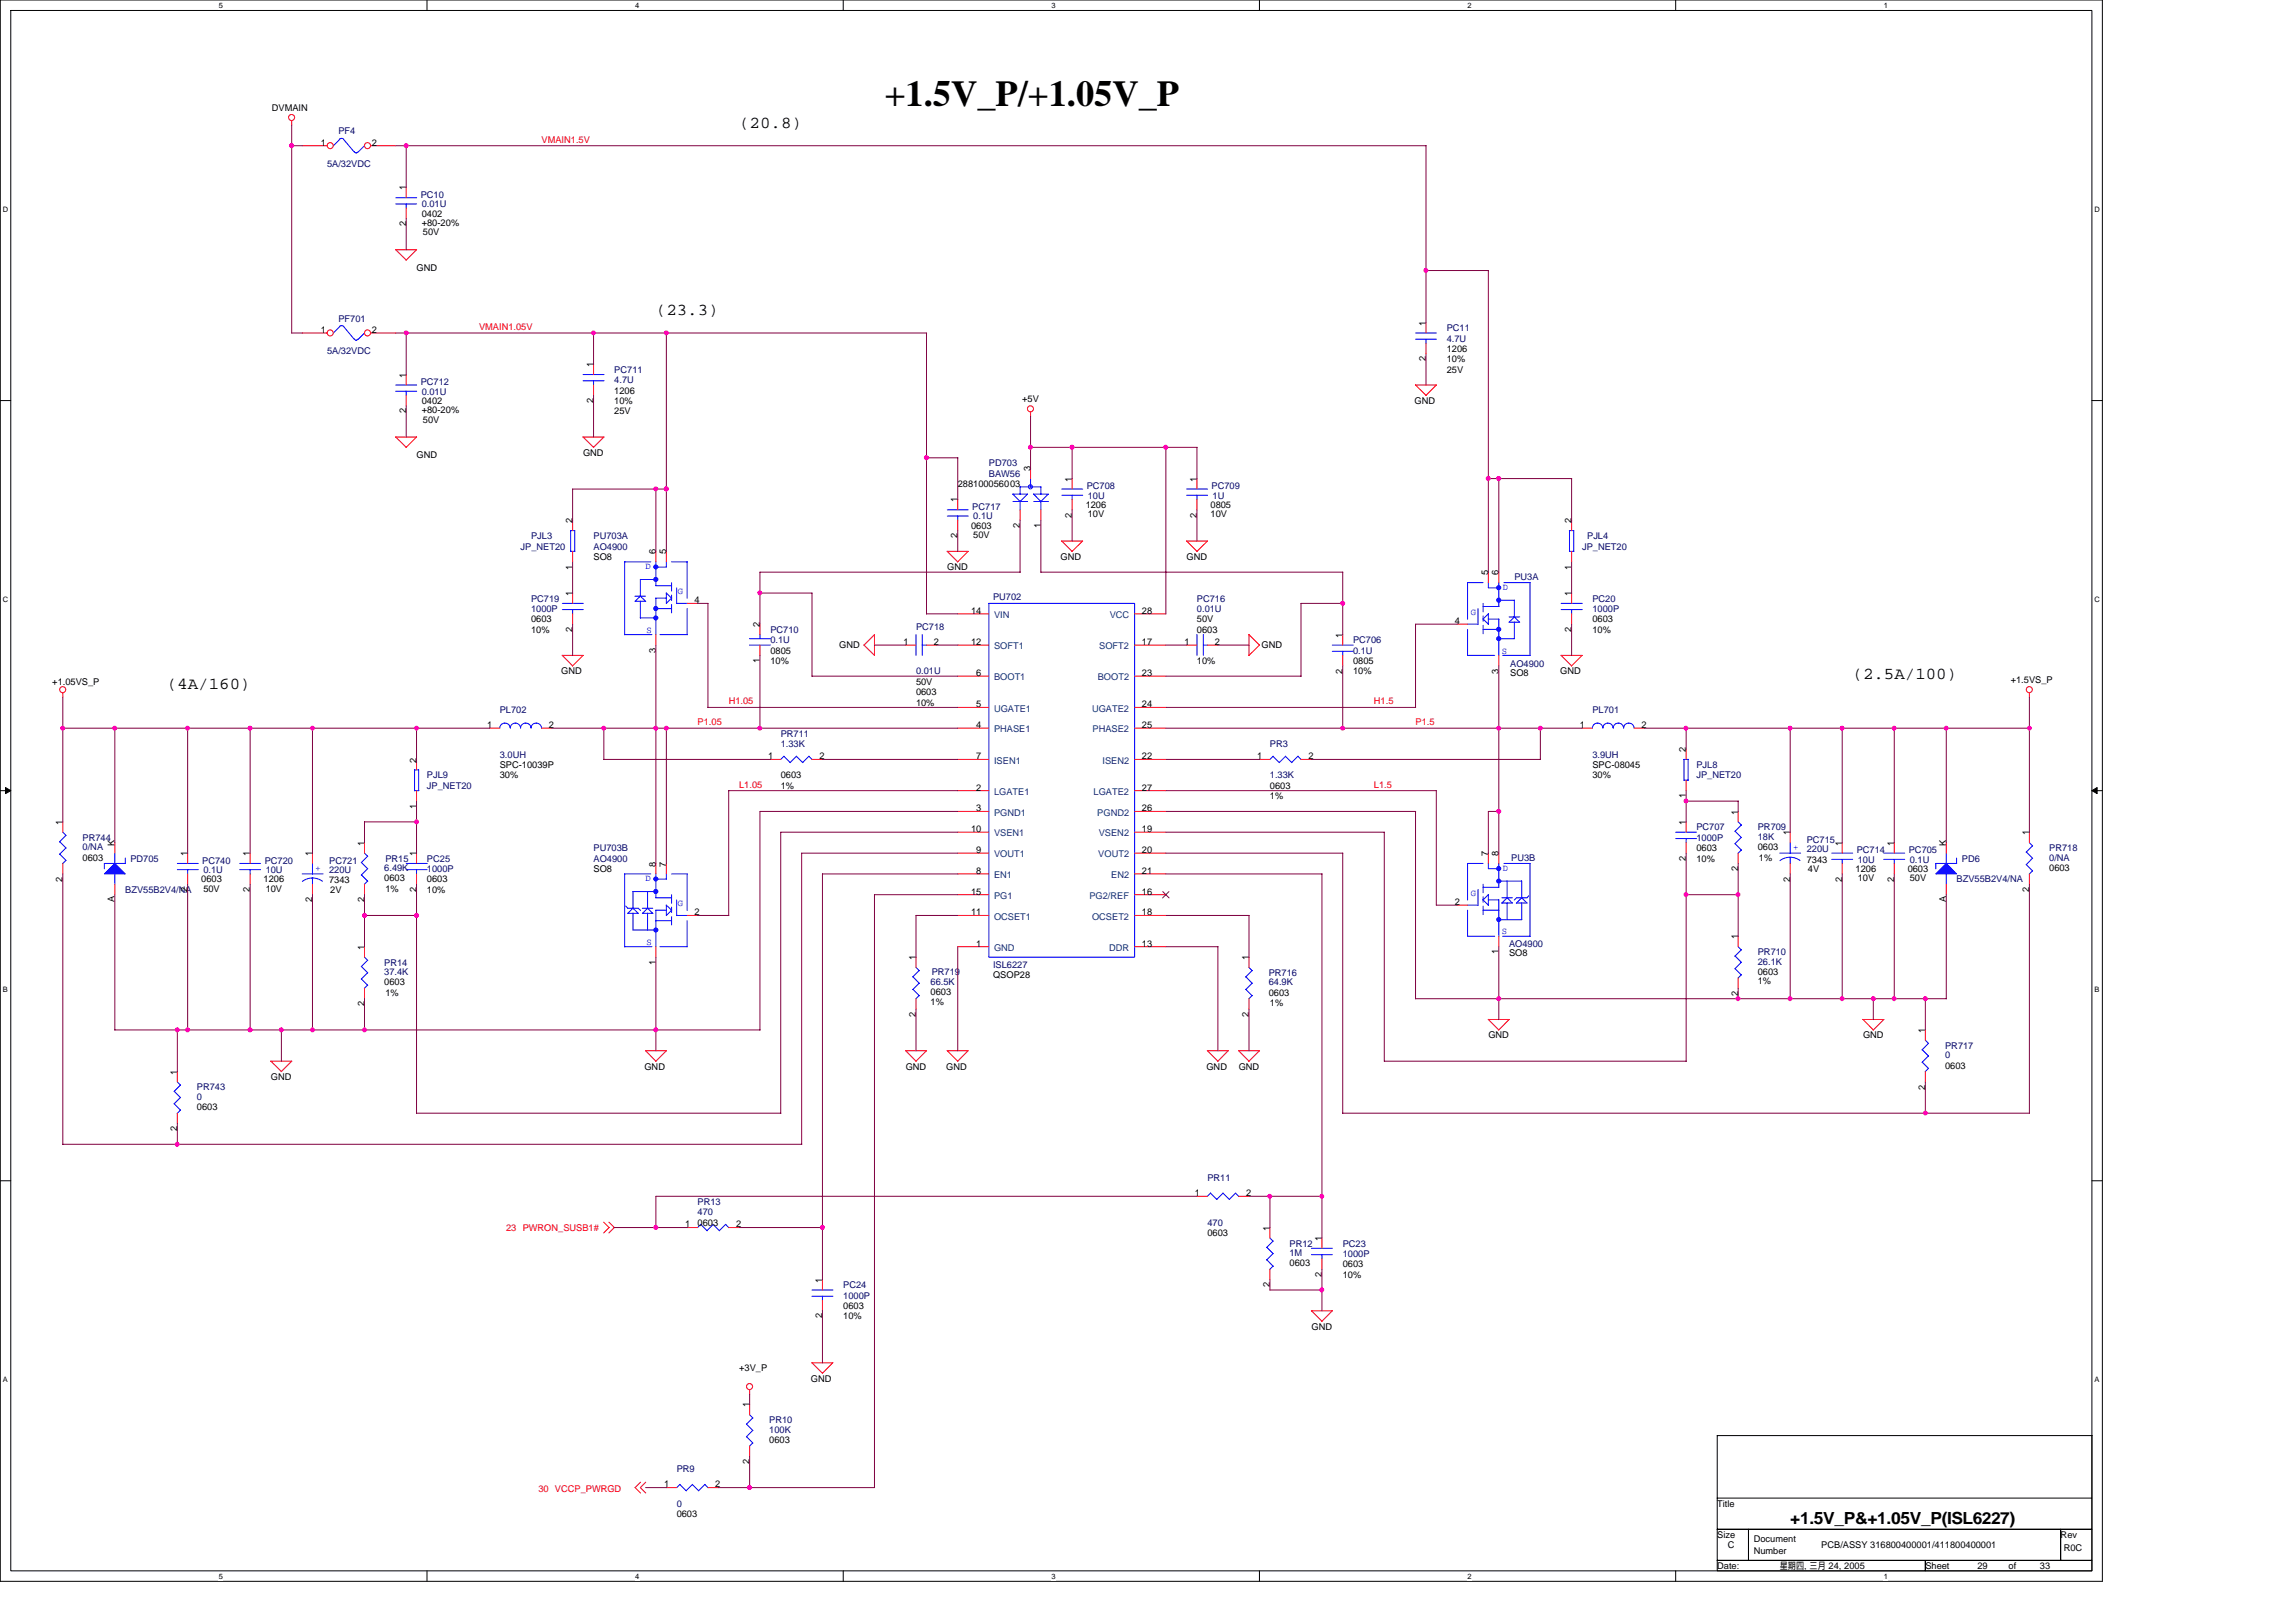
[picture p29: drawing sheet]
<svg xmlns="http://www.w3.org/2000/svg" width="297mm" height="210mm" viewBox="0 0 297 210" stroke-linecap="round" stroke-linejoin="round" font-family="sans-serif">
<defs><g id="words">
<text font-size="4.7" x="114.5" y="13.7">+1.5V_P/+1.05V_P</text>
<g font-size="2.2">
<text x="95.6" y="16.5">(20.8)</text>
<text x="84.9" y="40.8">(23.3)</text>
<text x="21.6" y="89.2">(4A/160)</text>
<text x="239.7" y="87.9">(2.5A/100)</text>
<text x="231.6" y="197.2">+1.5V_P&amp;+1.05V_P(ISL6227)</text>
</g>
<g font-size="1.2">
<text x="35.2" y="14.3">DVMAIN</text>
<text x="41.5" y="18.8">1</text>
<text x="48.1" y="18.8">2</text>
<text x="52.5" y="29.3" transform="rotate(-90 52.5 29.3)">2</text>
<text x="52.5" y="24.6" transform="rotate(-90 52.5 24.6)">1</text>
<text x="54.6" y="28">0402</text>
<text x="54.6" y="29.3">+80-20%</text>
<text x="53.9" y="35">GND</text>
<text x="54.7" y="30.5">50V</text>
<text x="41.5" y="43.1">1</text>
<text x="48.1" y="43.1">2</text>
<text x="76.8" y="47.5" transform="rotate(-90 76.8 47.5)">1</text>
<text x="184.5" y="46.8" transform="rotate(-90 184.5 46.8)">2</text>
<text x="184.5" y="42.1" transform="rotate(-90 184.5 42.1)">1</text>
<text x="187.2" y="45.5">1206</text>
<text x="187.2" y="46.9">10%</text>
<text x="52.5" y="53.5" transform="rotate(-90 52.5 53.5)">2</text>
<text x="52.5" y="48.9" transform="rotate(-90 52.5 48.9)">1</text>
<text x="54.6" y="52.3">0402</text>
<text x="54.6" y="53.5">+80-20%</text>
<text x="76.8" y="52.2" transform="rotate(-90 76.8 52.2)">2</text>
<text x="79.5" y="50.9">1206</text>
<text x="79.5" y="52.3">10%</text>
<text x="79.5" y="53.6">25V</text>
<text x="132.2" y="52">+5V</text>
<text x="183" y="52.3">GND</text>
<text x="187.2" y="48.2">25V</text>
<text x="53.9" y="59.3">GND</text>
<text x="54.7" y="54.7">50V</text>
<text x="75.4" y="59">GND</text>
<text x="123.9" y="65" transform="rotate(-90 123.9 65)">1</text>
<text x="123.9" y="63">288100056003</text>
<text x="133.3" y="61" transform="rotate(-90 133.3 61)">3</text>
<text x="138.7" y="62.3" transform="rotate(-90 138.7 62.3)">1</text>
<text x="140.5" y="65.7">1206</text>
<text x="154.8" y="62.3" transform="rotate(-90 154.8 62.3)">1</text>
<text x="156.6" y="65.7">0805</text>
<text x="74.1" y="67.7" transform="rotate(-90 74.1 67.7)">2</text>
<text x="84.8" y="71.8" transform="rotate(-90 84.8 71.8)">6</text>
<text x="86.2" y="71.8" transform="rotate(-90 86.2 71.8)">5</text>
<text x="123.9" y="69.7" transform="rotate(-90 123.9 69.7)">2</text>
<text x="125.6" y="68.4">0603</text>
<text x="125.9" y="69.6">50V</text>
<text x="131.9" y="68.3" transform="rotate(-90 131.9 68.3)">2</text>
<text x="134.6" y="68.3" transform="rotate(-90 134.6 68.3)">1</text>
<text x="138.7" y="67" transform="rotate(-90 138.7 67)">2</text>
<text x="140.7" y="66.9">10V</text>
<text x="154.8" y="67" transform="rotate(-90 154.8 67)">2</text>
<text x="156.6" y="66.9">10V</text>
<text x="203.3" y="67.7" transform="rotate(-90 203.3 67.7)">2</text>
<text x="74.1" y="77.1" transform="rotate(-90 74.1 77.1)">1</text>
<text x="74.1" y="73.7" transform="rotate(-90 74.1 73.7)">1</text>
<text x="76.8" y="72.5">SO8</text>
<text x="122.6" y="73.8">GND</text>
<text x="137.2" y="72.5">GND</text>
<text x="153.5" y="72.5">GND</text>
<text x="192.5" y="74.4" transform="rotate(-90 192.5 74.4)">5</text>
<text x="193.9" y="74.4" transform="rotate(-90 193.9 74.4)">6</text>
<text x="203.3" y="77.1" transform="rotate(-90 203.3 77.1)">1</text>
<text x="203.3" y="73.7" transform="rotate(-90 203.3 73.7)">1</text>
<text x="68.7" y="80.5">0603</text>
<text x="68.7" y="81.9">10%</text>
<text x="74.1" y="81.8" transform="rotate(-90 74.1 81.8)">2</text>
<text x="89.8" y="78.1">4</text>
<text x="98.3" y="81.2" transform="rotate(-90 98.3 81.2)">2</text>
<text x="108.6" y="83.9">GND</text>
<text x="116.9" y="83.5">1</text>
<text x="120.8" y="83.5">2</text>
<text x="125.6" y="83.5">12</text>
<text x="125.6" y="79.4">14</text>
<text x="147.7" y="83.5">17</text>
<text x="147.7" y="79.4">28</text>
<text x="153.2" y="83.5">1</text>
<text x="154.9" y="80.5">50V</text>
<text x="154.9" y="81.9">0603</text>
<text x="157.2" y="83.5">2</text>
<text x="163.2" y="83.9">GND</text>
<text x="173.7" y="82.5" transform="rotate(-90 173.7 82.5)">1</text>
<text x="188.2" y="80.8">4</text>
<text x="203.3" y="81.8" transform="rotate(-90 203.3 81.8)">2</text>
<text x="206" y="80.5">0603</text>
<text x="206" y="81.9">10%</text>
<text x="6.8" y="88.6">+1.05VS_P</text>
<text x="72.6" y="87.3">GND</text>
<text x="84.8" y="84.5" transform="rotate(-90 84.8 84.5)">3</text>
<text x="98.3" y="85.8" transform="rotate(-90 98.3 85.8)">1</text>
<text x="99.7" y="84.6">0805</text>
<text x="99.7" y="85.9">10%</text>
<text x="118.5" y="88.6">50V</text>
<text x="118.5" y="90">0603</text>
<text x="126.3" y="87.5">6</text>
<text x="147.7" y="87.5">23</text>
<text x="154.9" y="85.9">10%</text>
<text x="173.7" y="87.2" transform="rotate(-90 173.7 87.2)">2</text>
<text x="175" y="85.9">0805</text>
<text x="175" y="87.3">10%</text>
<text x="193.9" y="87.2" transform="rotate(-90 193.9 87.2)">3</text>
<text x="195.4" y="87.5">SO8</text>
<text x="201.8" y="87.3">GND</text>
<text x="260.1" y="88.3">+1.5VS_P</text>
<text x="63" y="94.2">1</text>
<text x="71" y="94.2">2</text>
<text x="118.5" y="91.3">10%</text>
<text x="126.3" y="94.2">4</text>
<text x="126.3" y="91.5">5</text>
<text x="147.7" y="91.5">24</text>
<text x="147.7" y="94.2">25</text>
<text x="204.4" y="94.2">1</text>
<text x="212.4" y="94.2">2</text>
<text x="53.9" y="98.7" transform="rotate(-90 53.9 98.7)">2</text>
<text x="64.7" y="99.4">SPC-10039P</text>
<text x="64.7" y="100.7">30%</text>
<text x="99.4" y="98.3">1</text>
<text x="101" y="100.7">0603</text>
<text x="106" y="98.3">2</text>
<text x="126.3" y="98.3">7</text>
<text x="147.7" y="98.3">22</text>
<text x="162.7" y="98.3">1</text>
<text x="169.3" y="98.3">2</text>
<text x="206" y="99.4">SPC-08045</text>
<text x="206" y="100.7">30%</text>
<text x="218.1" y="97.3" transform="rotate(-90 218.1 97.3)">2</text>
<text x="8.1" y="106.7" transform="rotate(-90 8.1 106.7)">1</text>
<text x="53.9" y="104.7" transform="rotate(-90 53.9 104.7)">1</text>
<text x="101" y="102.1">1%</text>
<text x="125.6" y="107.7">10</text>
<text x="126.3" y="102.3">2</text>
<text x="126.3" y="105">3</text>
<text x="147.7" y="107.7">19</text>
<text x="147.7" y="105">26</text>
<text x="147.7" y="102.3">27</text>
<text x="164.3" y="102.1">0603</text>
<text x="164.3" y="103.4">1%</text>
<text x="218.1" y="106.7" transform="rotate(-90 218.1 106.7)">1</text>
<text x="218.1" y="103.3" transform="rotate(-90 218.1 103.3)">1</text>
<text x="224.9" y="105.4" transform="rotate(-90 224.9 105.4)">1</text>
<text x="10.7" y="111.4">0603</text>
<text x="14.8" y="109.5" transform="rotate(-90 14.8 109.5)">K</text>
<text x="24.3" y="110.8" transform="rotate(-90 24.3 110.8)">1</text>
<text x="32.3" y="110.8" transform="rotate(-90 32.3 110.8)">1</text>
<text x="40.4" y="110.8" transform="rotate(-90 40.4 110.8)">1</text>
<text x="47.1" y="109.5" transform="rotate(-90 47.1 109.5)">1</text>
<text x="53.9" y="110.8" transform="rotate(-90 53.9 110.8)">1</text>
<text x="76.8" y="112.8">SO8</text>
<text x="84.8" y="112.1" transform="rotate(-90 84.8 112.1)">8</text>
<text x="86.2" y="112.1" transform="rotate(-90 86.2 112.1)">7</text>
<text x="126.3" y="113.1">8</text>
<text x="126.3" y="110.4">9</text>
<text x="147.7" y="110.4">20</text>
<text x="147.7" y="113.1">21</text>
<text x="192.5" y="110.8" transform="rotate(-90 192.5 110.8)">7</text>
<text x="193.9" y="110.8" transform="rotate(-90 193.9 110.8)">8</text>
<text x="218.1" y="111.4" transform="rotate(-90 218.1 111.4)">2</text>
<text x="219.5" y="110.2">0603</text>
<text x="219.5" y="111.5">10%</text>
<text x="224.9" y="112.8" transform="rotate(-90 224.9 112.8)">2</text>
<text x="227.4" y="110">0603</text>
<text x="227.6" y="111.4">1%</text>
<text x="231.6" y="108.1" transform="rotate(-90 231.6 108.1)">1</text>
<text x="233.7" y="111.6">7343</text>
<text x="233.9" y="112.8">4V</text>
<text x="238.3" y="109.5" transform="rotate(-90 238.3 109.5)">1</text>
<text x="240.1" y="112.8">1206</text>
<text x="245" y="109.5" transform="rotate(-90 245 109.5)">1</text>
<text x="246.8" y="112.8">0603</text>
<text x="251.8" y="109.5" transform="rotate(-90 251.8 109.5)">K</text>
<text x="262.5" y="108.1" transform="rotate(-90 262.5 108.1)">1</text>
<text x="265.1" y="112.7">0603</text>
<text x="8.1" y="114.1" transform="rotate(-90 8.1 114.1)">2</text>
<text x="14.8" y="116.8" transform="rotate(-90 14.8 116.8)">A</text>
<text x="24.3" y="115.4" transform="rotate(-90 24.3 115.4)">2</text>
<text x="26" y="114.2">0603</text>
<text x="26.3" y="115.4">50V</text>
<text x="32.3" y="115.4" transform="rotate(-90 32.3 115.4)">2</text>
<text x="34.1" y="114.2">1206</text>
<text x="34.4" y="115.4">10V</text>
<text x="40.4" y="116.8" transform="rotate(-90 40.4 116.8)">2</text>
<text x="42.6" y="114.3">7343</text>
<text x="42.7" y="115.5">2V</text>
<text x="47.1" y="116.8" transform="rotate(-90 47.1 116.8)">2</text>
<text x="49.7" y="114">0603</text>
<text x="49.9" y="115.4">1%</text>
<text x="53.9" y="115.4" transform="rotate(-90 53.9 115.4)">2</text>
<text x="55.2" y="114.2">0603</text>
<text x="55.2" y="115.5">10%</text>
<text x="89.8" y="118.4">2</text>
<text x="125.6" y="118.4">11</text>
<text x="125.6" y="115.8">15</text>
<text x="147.7" y="115.8">16</text>
<text x="147.7" y="118.4">18</text>
<text x="188.2" y="117.1">2</text>
<text x="231.6" y="114.1" transform="rotate(-90 231.6 114.1)">2</text>
<text x="238.3" y="114.1" transform="rotate(-90 238.3 114.1)">2</text>
<text x="240.3" y="114">10V</text>
<text x="245" y="114.1" transform="rotate(-90 245 114.1)">2</text>
<text x="247.1" y="114">50V</text>
<text x="251.8" y="116.8" transform="rotate(-90 251.8 116.8)">A</text>
<text x="262.5" y="115.4" transform="rotate(-90 262.5 115.4)">2</text>
<text x="47.1" y="122.9" transform="rotate(-90 47.1 122.9)">1</text>
<text x="84.8" y="124.9" transform="rotate(-90 84.8 124.9)">1</text>
<text x="118.5" y="124.2" transform="rotate(-90 118.5 124.2)">1</text>
<text x="126.3" y="122.5">1</text>
<text x="147.7" y="122.5">13</text>
<text x="161.6" y="124.2" transform="rotate(-90 161.6 124.2)">1</text>
<text x="193.9" y="123.5" transform="rotate(-90 193.9 123.5)">1</text>
<text x="195.2" y="123.7">SO8</text>
<text x="224.9" y="121.6" transform="rotate(-90 224.9 121.6)">1</text>
<text x="47.1" y="130.2" transform="rotate(-90 47.1 130.2)">2</text>
<text x="49.7" y="127.5">0603</text>
<text x="49.9" y="128.9">1%</text>
<text x="118.5" y="131.6" transform="rotate(-90 118.5 131.6)">2</text>
<text x="120.4" y="128.7">0603</text>
<text x="120.4" y="130.1">1%</text>
<text x="128.5" y="126.6">QSOP28</text>
<text x="161.6" y="131.6" transform="rotate(-90 161.6 131.6)">2</text>
<text x="164.1" y="128.9">0603</text>
<text x="164.3" y="130.2">1%</text>
<text x="224.9" y="128.9" transform="rotate(-90 224.9 128.9)">2</text>
<text x="227.4" y="126.2">0603</text>
<text x="227.4" y="127.4">1%</text>
<text x="192.5" y="134.4">GND</text>
<text x="241" y="134.4">GND</text>
<text x="249.1" y="133.7" transform="rotate(-90 249.1 133.7)">1</text>
<text x="22.9" y="139.1" transform="rotate(-90 22.9 139.1)">1</text>
<text x="25.5" y="143.7">0603</text>
<text x="35" y="139.8">GND</text>
<text x="83.4" y="138.4">GND</text>
<text x="117.2" y="138.4">GND</text>
<text x="122.4" y="138.4">GND</text>
<text x="156.1" y="138.4">GND</text>
<text x="160.2" y="138.4">GND</text>
<text x="249.1" y="141" transform="rotate(-90 249.1 141)">2</text>
<text x="251.6" y="138.3">0603</text>
<text x="22.9" y="146.4" transform="rotate(-90 22.9 146.4)">2</text>
<text x="154.6" y="154.8">1</text>
<text x="161.2" y="154.8">2</text>
<text x="88.6" y="158.8">1</text>
<text x="90.3" y="158.6">0603</text>
<text x="95.2" y="158.8">2</text>
<text x="156.2" y="160">0603</text>
<text x="164.3" y="159.3" transform="rotate(-90 164.3 159.3)">1</text>
<text x="171" y="160.6" transform="rotate(-90 171 160.6)">1</text>
<text x="106.4" y="166" transform="rotate(-90 106.4 166)">1</text>
<text x="164.3" y="166.6" transform="rotate(-90 164.3 166.6)">2</text>
<text x="166.8" y="163.9">0603</text>
<text x="171" y="165.2" transform="rotate(-90 171 165.2)">2</text>
<text x="173.7" y="164">0603</text>
<text x="173.7" y="165.4">10%</text>
<text x="106.4" y="170.6" transform="rotate(-90 106.4 170.6)">2</text>
<text x="109.1" y="169.4">0603</text>
<text x="109.1" y="170.7">10%</text>
<text x="169.7" y="172.1">GND</text>
<text x="95.6" y="177.5">+3V_P</text>
<text x="104.9" y="178.8">GND</text>
<text x="97" y="182.1" transform="rotate(-90 97 182.1)">1</text>
<text x="97" y="189.5" transform="rotate(-90 97 189.5)">2</text>
<text x="99.5" y="186.8">0603</text>
<text x="85.9" y="192.5">1</text>
<text x="87.5" y="196.3">0603</text>
<text x="92.5" y="192.5">2</text>
<text x="222.2" y="195">Title</text>
<text x="222.2" y="199">Size</text>
<text x="222.2" y="203">Date:</text>
<text x="223.5" y="200.3">C</text>
<text x="226.9" y="199.5">Document</text>
<text x="226.9" y="201.1">Number</text>
<text x="230.2" y="203">星期四, 三月 24, 2005</text>
<text x="235.6" y="200.3">PCB/ASSY 316800400001/411800400001</text>
<text x="249.1" y="203">Sheet</text>
<text x="255.8" y="203">29</text>
<text x="259.9" y="203">of</text>
<text x="263.9" y="203">33</text>
<text x="266.6" y="199">Rev</text>
<text x="267" y="200.7">R0C</text>
</g>
<g font-size="1.2" fill="#000080">
<text x="43.8" y="17.4">PF4</text>
<text x="42.3" y="21.6">5A/32VDC</text>
<text x="54.4" y="25.6">PC10</text>
<text x="54.6" y="26.8">0.01U</text>
<text x="43.8" y="41.6">PF701</text>
<text x="42.3" y="45.8">5A/32VDC</text>
<text x="187.2" y="42.8">PC11</text>
<text x="187.2" y="44.2">4.7U</text>
<text x="54.4" y="49.8">PC712</text>
<text x="54.6" y="51.1">0.01U</text>
<text x="79.5" y="48.2">PC711</text>
<text x="79.5" y="49.6">4.7U</text>
<text x="125.8" y="66">PC717</text>
<text x="127.9" y="60.3">PD703</text>
<text x="127.9" y="61.7">BAW56</text>
<text x="140.6" y="63.3">PC708</text>
<text x="140.7" y="64.5">10U</text>
<text x="156.7" y="63.3">PC709</text>
<text x="156.9" y="64.5">1U</text>
<text x="67.3" y="71.1">JP_NET20</text>
<text x="68.7" y="69.8">PJL3</text>
<text x="76.8" y="69.8">PU703A</text>
<text x="76.8" y="71.1">AO4900</text>
<text x="125.9" y="67.2">0.1U</text>
<text x="204.7" y="71.1">JP_NET20</text>
<text x="205.3" y="69.8">PJL4</text>
<text x="68.7" y="77.9">PC719</text>
<text x="128.5" y="77.7">PU702</text>
<text x="154.9" y="77.9">PC716</text>
<text x="195.9" y="75">PU3A</text>
<text x="206" y="77.9">PC20</text>
<text x="68.7" y="79.2">1000P</text>
<text x="99.7" y="81.9">PC710</text>
<text x="99.7" y="83.2">0.1U</text>
<text x="118.5" y="81.5">PC718</text>
<text x="154.9" y="79.2">0.01U</text>
<text x="175" y="83.2">PC706</text>
<text x="206" y="79.2">1000P</text>
<text x="118.5" y="87.3">0.01U</text>
<text x="175" y="84.6">0.1U</text>
<text x="195.4" y="86.3">AO4900</text>
<text x="64.7" y="92.2">PL702</text>
<text x="101" y="95.3">PR711</text>
<text x="206" y="92.2">PL701</text>
<text x="55.2" y="100.7">PJL9</text>
<text x="64.7" y="98">3.0UH</text>
<text x="101" y="96.7">1.33K</text>
<text x="164.3" y="96.7">PR3</text>
<text x="164.3" y="100.7">1.33K</text>
<text x="206" y="98">3.9UH</text>
<text x="219.5" y="99.4">PJL8</text>
<text x="219.5" y="100.7">JP_NET20</text>
<text x="55.2" y="102.1">JP_NET20</text>
<text x="219.5" y="107.5">PC707</text>
<text x="227.4" y="107.5">PR709</text>
<text x="10.7" y="108.8">PR744</text>
<text x="10.7" y="110">0/NA</text>
<text x="16.9" y="111.5">PD705</text>
<text x="26.2" y="111.8">PC740</text>
<text x="26.3" y="113">0.1U</text>
<text x="34.2" y="111.8">PC720</text>
<text x="34.4" y="113">10U</text>
<text x="42.6" y="111.8">PC721</text>
<text x="42.6" y="113">220U</text>
<text x="49.7" y="112.7">6.49K</text>
<text x="49.9" y="111.5">PR15</text>
<text x="55.2" y="111.5">PC25</text>
<text x="55.2" y="112.8">1000P</text>
<text x="76.8" y="110.2">PU703B</text>
<text x="76.8" y="111.5">AO4900</text>
<text x="195.5" y="111.4">PU3B</text>
<text x="219.5" y="108.8">1000P</text>
<text x="227.4" y="108.7">18K</text>
<text x="233.7" y="109.1">PC715</text>
<text x="233.7" y="110.3">220U</text>
<text x="240.2" y="110.4">PC714</text>
<text x="240.3" y="111.6">10U</text>
<text x="246.9" y="110.4">PC705</text>
<text x="247.1" y="111.6">0.1U</text>
<text x="253.8" y="111.5">PD6</text>
<text x="265.1" y="110.2">PR718</text>
<text x="265.1" y="111.4">0/NA</text>
<text x="16.2" y="115.5">BZV55B2V4/NA</text>
<text x="253.1" y="114.2">BZV55B2V4/NA</text>
<text x="49.7" y="125">PR14</text>
<text x="128.5" y="125.2">ISL6227</text>
<text x="195.2" y="122.5">AO4900</text>
<text x="227.4" y="123.6">PR710</text>
<text x="227.4" y="124.8">26.1K</text>
<text x="49.7" y="126.2">37.4K</text>
<text x="120.4" y="127.5">66.5K</text>
<text x="120.5" y="126.2">PR719</text>
<text x="164.1" y="126.3">PR716</text>
<text x="164.1" y="127.5">64.9K</text>
<text x="251.6" y="135.7">PR717</text>
<text x="251.6" y="136.9">0</text>
<text x="25.5" y="141.1">PR743</text>
<text x="25.5" y="142.3">0</text>
<text x="90.3" y="155.9">PR13</text>
<text x="156.2" y="152.8">PR11</text>
<text x="90.3" y="157.3">470</text>
<text x="156.2" y="158.6">470</text>
<text x="166.8" y="161.3">PR12</text>
<text x="173.7" y="161.3">PC23</text>
<text x="109.1" y="166.7">PC24</text>
<text x="166.8" y="162.5">1M</text>
<text x="173.7" y="162.6">1000P</text>
<text x="109.1" y="168">1000P</text>
<text x="99.5" y="184.2">PR10</text>
<text x="99.5" y="185.4">100K</text>
<text x="87.5" y="190.5">PR9</text>
<text x="87.5" y="195">0</text>
</g>
<g font-size="1.2" fill="#f00">
<text x="70.1" y="18.5">VMAIN1.5V</text>
<text x="62" y="42.7">VMAIN1.05V</text>
<text x="90.3" y="93.9">P1.05</text>
<text x="94.3" y="91.2">H1.05</text>
<text x="177.8" y="91.2">H1.5</text>
<text x="183.1" y="93.9">P1.5</text>
<text x="95.6" y="101.9">L1.05</text>
<text x="177.8" y="101.9">L1.5</text>
<text x="65.5" y="159.3">23 PWRON_SUSB1#</text>
<text x="69.7" y="193.1">30 VCCP_PWRGD</text>
</g>
<g font-size="1.2" fill="#00f">
<text x="83.5" y="73.7">D</text>
<text x="87.7" y="76.9">G</text>
<text x="194.4" y="76.4">D</text>
<text x="83.6" y="81.9">S</text>
<text x="190.3" y="79.6">G</text>
<text x="194.3" y="84.6">S</text>
<text x="40.8" y="112.7">+</text>
<text x="194.4" y="112.7">D</text>
<text x="232" y="110">+</text>
<text x="83.5" y="114.1">D</text>
<text x="87.7" y="117.3">G</text>
<text x="190.3" y="116">G</text>
<text x="83.6" y="122.3">S</text>
<text x="194.3" y="120.9">S</text>
</g>
<g font-size="1.2" fill="#004080">
<text x="128.6" y="80">VIN</text>
<text x="143.6" y="80">VCC</text>
<text x="128.6" y="88.1">BOOT1</text>
<text x="128.6" y="84">SOFT1</text>
<text x="142" y="88.1">BOOT2</text>
<text x="142.2" y="84">SOFT2</text>
<text x="128.6" y="94.8">PHASE1</text>
<text x="128.6" y="92.1">UGATE1</text>
<text x="141.3" y="92.1">UGATE2</text>
<text x="141.3" y="94.8">PHASE2</text>
<text x="128.6" y="98.8">ISEN1</text>
<text x="142.6" y="98.8">ISEN2</text>
<text x="128.6" y="102.9">LGATE1</text>
<text x="128.6" y="105.6">PGND1</text>
<text x="141.5" y="102.9">LGATE2</text>
<text x="142" y="105.6">PGND2</text>
<text x="128.6" y="113.6">EN1</text>
<text x="128.6" y="111">VOUT1</text>
<text x="128.6" y="108.2">VSEN1</text>
<text x="142.1" y="111">VOUT2</text>
<text x="142.2" y="108.2">VSEN2</text>
<text x="143.8" y="113.6">EN2</text>
<text x="128.6" y="119">OCSET1</text>
<text x="128.6" y="116.3">PG1</text>
<text x="140.9" y="116.3">PG2/REF</text>
<text x="141.3" y="119">OCSET2</text>
<text x="128.6" y="123.1">GND</text>
<text x="143.5" y="123.1">DDR</text>
</g>
<g font-size="1">
<text x="28.3" y="1">5</text>
<text x="82.2" y="1">4</text>
<text x="136" y="1">3</text>
<text x="189.9" y="1">2</text>
<text x="243.7" y="1">1</text>
<text x=".4" y="27.4">D</text>
<text x="271" y="27.4">D</text>
<text x=".4" y="77.9">C</text>
<text x="271" y="77.9">C</text>
<text x=".4" y="128.4">B</text>
<text x="271" y="128.4">B</text>
<text x=".4" y="178.9">A</text>
<text x="271" y="178.9">A</text>
<text x="28.3" y="204.3">5</text>
<text x="82.2" y="204.3">4</text>
<text x="136" y="204.3">3</text>
<text x="189.9" y="204.3">2</text>
<text x="243.7" y="204.3">1</text>
</g>
</g></defs>
<path d="M0 0h272v204.6h-272zM1.4 1.4h269.2v201.9h-269.2z" fill="none" stroke="#000" stroke-width=".13"/>
<g fill="#fff">
<path d="M28.3 .1h.5v1.1h-.5z"/>
<path d="M28.3 203.4h.5v1.1h-.5z"/>
</g>
<path d="M55.2 0v1.4M55.2 203.3v1.3" fill="none" stroke="#000" stroke-width=".13"/>
<g fill="#fff">
<path d="M82.2 .1h.5v1.1h-.5z"/>
<path d="M82.2 203.4h.5v1.1h-.5z"/>
</g>
<path d="M109.1 0v1.4M109.1 203.3v1.3" fill="none" stroke="#000" stroke-width=".13"/>
<g fill="#fff">
<path d="M136 .1h.5v1.1h-.5z"/>
<path d="M136 203.4h.5v1.1h-.5z"/>
</g>
<path d="M162.9 0v1.4M162.9 203.3v1.3" fill="none" stroke="#000" stroke-width=".13"/>
<g fill="#fff">
<path d="M189.9 .1h.5v1.1h-.5z"/>
<path d="M189.9 203.4h.5v1.1h-.5z"/>
</g>
<path d="M216.8 0v1.4M216.8 203.3v1.3" fill="none" stroke="#000" stroke-width=".13"/>
<g fill="#fff">
<path d="M243.7 .1h.5v1.1h-.5z"/>
<path d="M243.7 203.4h.5v1.1h-.5z"/>
<path d="M.4 26.6h.7v1h-.7z"/>
<path d="M271 26.6h.6v1h-.6z"/>
<path d="M.4 77.1h.7v1h-.7z"/>
<path d="M271 77.1h.6v1h-.6z"/>
</g>
<path d="M0 51.8h1.4M270.6 51.8h1.4" fill="none" stroke="#000" stroke-width=".13"/>
<g fill="#fff">
<path d="M.4 127.6h.6v1h-.6z"/>
<path d="M271 127.6h.6v1h-.6z"/>
</g>
<path d="M0 102.3h1.4M270.6 102.3h1.4" fill="none" stroke="#000" stroke-width=".13"/>
<path d="M.7 101.9l.7 .4-.7 .4zM270.6 102.3l.7-.4v.8z" fill="#000" stroke="#000" stroke-width=".13"/>
<g fill="#fff">
<path d="M.4 178h.6v1.1h-.6z"/>
<path d="M271 178h.6v1.1h-.6z"/>
</g>
<path d="M0 152.8h1.4M270.6 152.8h1.4M222.2 193.9h48.4v4h-48.4zM222.2 197.9h4v4h-4zM222.2 185.8v8.1M222.2 185.8h48.5M226.2 197.9h40.4v4h-40.4zM266.6 197.9h4v4h-4zM270.6 185.8v8.1M222.2 201.9h26.9v1.4h-26.9zM249.1 201.9h21.5v1.4h-21.5z" fill="none" stroke="#000" stroke-width=".13"/>
<g fill="none" stroke="#f00" stroke-width=".13">
<path d="M37.7 15.6v.6M39.1 18.9h3.2M48 18.9h3.2M51.2 32.3l1.4 1.4M51.2 32.3h2.7M52.6 24.2v1.4M52.6 26.9v1.4M53.9 32.3l-1.4 1.4M39.1 43.1h3.2M48 43.1h3.2M51.2 56.5l1.4 1.4M51.2 56.6h2.7"/>
<path d="M52.6 48.5v1.3M52.6 51.2v1.3M53.9 56.6l-1.4 1.3M75.4 56.5l1.4 1.4M75.4 56.6h2.7M76.8 47.1v1.4M76.8 49.8v1.4M78.1 56.6l-1.3 1.3M133.3 53.3v.6M183.1 49.8l1.4 1.4M183.1 49.8h2.7M184.5 41.7v1.4"/>
<path d="M184.5 44.4v1.4M185.8 49.8l-1.3 1.4M74.1 67.3v1.4M74.1 71.4v1.3M74.1 76.8v1.3M74.1 79.4v1.4M84.9 71.4v1.3M86.2 71.4v1.3M88.9 78.1h1.4M122.5 71.3l1.4 1.4M122.6 71.4h2.7M123.9 64.6v1.4"/>
<path d="M123.9 67.3v1.4M123.9 79.4h4M125.2 71.4l-1.3 1.3M132 66v1.3M133.3 60.6v1.3M134.7 66v1.3M137.3 70l1.4 1.4M137.4 70h2.7M138.7 61.9v1.4M138.7 64.6v1.4M140.1 70l-1.4 1.4M146.8 79.4h4"/>
<path d="M153.5 70l1.4 1.4M153.5 70h2.7l-1.4 1.4M154.9 61.9v1.4M154.9 64.6v1.4M192.5 74v1.4M193.9 74v1.4M203.3 67.3v1.4M203.3 71.4v1.3M203.3 76.8v1.3M203.3 79.4v1.4M8.1 89.7v.5M53.9 98.3v1.3"/>
<path d="M63.3 94.2h1.4M70.1 94.2h1.3M75.4 84.8l-1.3 1.4M75.5 84.8h-2.8l1.4 1.4M84.9 82.1v1.4M98.3 80.8v1.3M98.3 83.5v1.3M99.7 98.3h1.3M105 98.3h1.4M111.8 83.5l1.3 1.3M113.1 82.1v2.7M113.2 82.1l-1.4 1.4"/>
<path d="M117.2 83.5h1.3M119.9 83.5h1.3M123.9 94.2h4M123.9 83.5h4M123.9 91.5h4M123.9 87.5h4M123.9 98.3h4M146.8 94.2h4M146.8 83.5h4M146.8 91.5h4M146.8 87.5h4M146.8 98.3h4"/>
<path d="M153.5 83.5h1.4M156.2 83.5h1.4M162.9 83.5l-1.3 1.3M162.9 98.3h1.4M163 83.5l-1.4-1.4v2.7M168.3 98.3h1.4M173.7 82.1v1.4M173.7 84.8v1.4M188.5 80.8h1.4M193.9 84.8v1.4M201.9 84.8l1.4 1.4M202 84.8h2.7"/>
<path d="M204.7 84.8l-1.4 1.4M204.7 94.2h1.3M211.4 94.2h1.3M218.1 96.9v1.4M262.5 89.7v.5M8.1 106.4v1.3M8.1 111.7v1.4M14.9 109.1v1.3M14.9 114.4v1.4M24.3 110.4v1.3M24.3 113.1v1.3M32.4 110.4v1.3"/>
<path d="M32.4 113.1v1.3M40.4 110.4v1.3M40.4 114.4v1.4M47.2 109.1v1.3M47.2 114.4v1.4M53.9 102.3v1.4M53.9 110.4v1.3M53.9 113.1v1.3M84.9 111.7v1.4M86.2 111.7v1.4M88.9 118.5h1.4M123.9 102.3h4"/>
<path d="M123.9 105h4M123.9 113.1h4M123.9 110.4h4M123.9 107.7h4M123.9 118.5h4M123.9 115.8h4M146.8 102.3h4M146.8 105h4M146.8 113.1h4M146.8 110.4h4M146.8 107.7h4M146.8 118.5h4"/>
<path d="M146.8 115.8h4M188.5 117.1h1.4M192.5 110.4v1.3M193.9 110.4v1.3M218.1 101v1.3M218.1 106.4v1.3M218.1 109.1v1.3M224.9 105v1.4M224.9 110.4v1.3M231.6 107.7v1.4M231.6 111.7v1.4M238.3 109.1v1.3"/>
<path d="M238.3 111.7v1.4M245.1 109.1v1.3M245.1 111.7v1.4M251.8 109.1v1.3M251.8 114.4v1.4M262.5 107.7v1.4M262.5 113.1v1.3M22.9 138.7v1.3M35 137.3l1.4 1.4M35 137.3h2.8l-1.4 1.4M47.2 122.5v1.4M47.2 127.9v1.3"/>
<path d="M83.5 136l1.4 1.3M83.5 136h2.7M84.9 122.5v1.4M86.2 136l-1.4 1.4M117.2 136l1.3 1.3M117.2 136h2.7M118.5 123.9v1.3M118.5 129.2v1.4M119.9 136l-1.4 1.4M122.5 136l1.4 1.3M122.6 136h2.7M123.9 122.5h4"/>
<path d="M125.2 136l-1.3 1.4M146.8 122.5h4M156.2 136l1.4 1.3M156.2 136h2.7l-1.4 1.4M160.2 136l1.4 1.3M160.2 136h2.8l-1.4 1.4M161.6 123.9v1.3M161.6 129.2v1.4M192.5 131.9l1.4 1.4M192.5 131.9h2.8M193.9 121.2v1.3M195.2 131.9l-1.3 1.4"/>
<path d="M224.9 121.2v1.3M224.9 126.6v1.3M241 131.9l1.4 1.4M241 131.9h2.7M243.7 131.9l-1.4 1.4M249.1 133.3v1.3M249.1 138.7v1.3M22.9 144.1v1.3M78.1 158.2l.7 .7-.7 .7M78.8 158.2l.7 .7-.7 .7M88.9 158.9h1.4M94.3 158.9h1.3"/>
<path d="M154.9 154.8h1.3M160.2 154.8h1.4M164.3 158.9v1.3M97 179.9v.5M105 176.4h2.7M106.4 165.6v1.3M106.4 168.3v1.3M107.8 176.3l-1.4 1.4-1.4-1.3M164.3 164.3v1.3M169.6 169.6l1.4 1.4M169.7 169.6h2.7M171 160.2v1.3"/>
<path d="M171 162.9v1.4M172.4 169.6l-1.4 1.4M82.9 191.8l-.7 .7 .7 .7M83.5 191.8l-.7 .7 .7 .7M86.2 192.5h1.3M91.6 192.5h1.3M97 181.7v1.4M97 187.1v1.4"/>
<circle cx="37.7" cy="15.2" r=".39"/>
<circle cx="42.7" cy="18.8" r=".39"/>
<circle cx="47.5" cy="18.8" r=".39"/>
<circle cx="42.7" cy="43.1" r=".39"/>
<circle cx="47.5" cy="43.1" r=".39"/>
<circle cx="133.3" cy="52.9" r=".39"/>
<circle cx="8.1" cy="89.2" r=".39"/>
<circle cx="262.5" cy="89.2" r=".39"/>
<circle cx="97" cy="179.4" r=".39"/>
</g>
<g fill="none" stroke="#00f" stroke-width=".13">
<path d="M43.9 18l.3-.1 .3 .1M44 18l-.9 .9M44.4 18l1.4 1.7M45.8 19.6l.3 .2 .2-.2M47.2 18.8l-.8 .9M51.2 25.6h2.7M51.2 26.4h2.7M52.6 26.4v.5M44 42.2l-.9 .9M44.4 42.2l1.4 1.7M44.5 42.2l-.3-.1-.3 .1M45.8 43.9l.3 .1 .2-.1"/>
<path d="M47.2 43.1l-.8 .8M51.2 49.8h2.7M51.2 50.6h2.7M52.6 50.6v.6M75.4 48.5h2.7M75.4 49.3h2.7M76.8 49.3v.5M183.1 43.1h2.7M183.1 43.9h2.7M184.5 43.9v.5M72.7 78.1h2.8M72.7 78.9h2.8"/>
<path d="M73.8 68.7h.6M73.8 68.7v2.7M73.8 71.4h.6M74.1 78.9v.6M74.4 68.6v2.8M82.1 77.2h1.4M82.8 75h2.1M82.8 75v2.2l.7 .6M82.8 77.8v2.2h2.1M82.9 77.1l-.7 .7h1.3M84.2 72.7h-3.4v9.4M84.8 75.8h2.1"/>
<path d="M84.8 78.8h2.1M84.8 77.4h1.4M84.9 72.7v3.1M84.9 77.4v4.7M86.2 76.7l.7 .7M86.2 72.7v.7h-1.4M86.2 76.8v1.3M86.9 75.4v1.1M86.9 77v.7M86.9 78.2v1.1M86.9 72.7h2v4.7M86.9 77.4l-.7 .7"/>
<path d="M87.5 78.1h1.4M87.5 76.1v2M88.9 78.8v3.3M122.6 66h2.7M122.6 66.8h2.7M123.9 66.8v.5M127.9 78.1h18.9v45.8h-18.9zM131 63.9l.9 1 1-1h-1.9M131 64.9h1.9M132 64.9v1.1M133.3 61.9v1.1M133.7 63.9l1 1"/>
<path d="M133.7 64.9h1.9M133.7 63.9h1.9M134.7 63v1M134.7 64.9v1.1M134.7 63h-2.7v.9M135.6 63.9l-1 1M137.4 63.3h2.7M137.4 64.1h2.7M138.7 64.1v.5M153.5 63.3h2.7M153.5 64.1h2.7M154.9 64.1v.5"/>
<path d="M191.2 78.8v2M191.9 78.1v1.1M191.9 79.7v.7M191.9 75.4h-2v4.7M191.9 78.5h2M192.5 75.4v.7h1.4M192.5 79.4v1.4M192.6 79.4l-.7 .7M193.9 77.7h2M193.9 75.4v3.1M194.6 75.4h3.3v9.4M195.2 79.8h1.4"/>
<path d="M195.9 79.8l.7 .7M195.9 77.7v2.1l-.7 .7M202 78.1h2.7M202 78.9h2.7M203 68.7h.6M203 71.4h.6M203 68.7v2.7M203.3 78.9v.6M203.6 68.6v2.8M53.6 99.6h.6v2.7h-.6zM64.7 94.2a.68 .68 0 0 1 .6-.6 .68 .68 0 0 1 .7 .6 .67 .67 0 0 1 .7-.6 .67 .67 0 0 1 .6 .6 .68 .68 0 0 1 .7-.6 .68 .68 0 0 1 .7 .6 .68 .68 0 0 1 .7-.6 .68 .68 0 0 1 .7 .6M80.8 82.1h3.5"/>
<path d="M85.4 82.1h3.5M97 83.5h2.7M97 82.7h2.7M98.3 82.1v.6M101.4 97.9l.9 .8M101.4 97.9l-.4 .4M103 97.9l.9 .8M103.1 97.9l-.9 .8M104.6 97.9l.5 .4M104.7 97.9l-.9 .8M118.5 82.1v2.7M119.3 83.5h.6"/>
<path d="M119.3 82.1v2.7M154.9 82.1v2.7M155.7 83.5h.5M155.7 82.1v2.7M164.7 97.9l.8 .8M164.7 97.9l-.4 .4M166.3 97.9l.8 .8M166.3 97.9l-.8 .8M167.9 97.9l.4 .4M167.9 97.9l-.8 .8M172.4 83.5h2.7M172.4 84.3h2.7"/>
<path d="M173.7 84.3v.5M189.8 80.8h1.4M189.9 81.4v3.4M189.9 84.8h3.5M191.9 80.1l.6 .7M191.9 80.9v1.1M191.9 81.4h2M192.5 80.1h1.4M193.9 80.1v4.7M193.9 82.7h2M194.4 84.8h3.5M195.2 80.5h1.4"/>
<path d="M195.9 80.5v2.2M206 94.2a.68 .68 0 0 1 .7-.6 .68 .68 0 0 1 .7 .6 .67 .67 0 0 1 .6-.6 .67 .67 0 0 1 .7 .6 .68 .68 0 0 1 .7-.6 .68 .68 0 0 1 .7 .6 .68 .68 0 0 1 .6-.6 .68 .68 0 0 1 .7 .6M217.8 98.3h.6M217.9 98.3v2.7h.5M218.4 98.3v2.7M7.7 108.9l.8 .8-.8 .9M7.7 110.5l.8 .9M8.1 107.7l.4 .4M8.5 108.1l-.8 .8M8.5 111.3l-.4 .5M14.9 110.4v1.3M14.9 113.1v1.3"/>
<path d="M16.2 111v.7M16.2 111.7h-2.7v.7M22.9 111.7h2.8M22.9 112.5h2.8M24.3 112.5v.6M31 111.7h2.7M31 112.5h2.7M32.4 112.5v.6M39.1 113.1h2.7M40.4 111.7v1.4M40.4 113.6v.8M41.7 114a2.15 2.15 0 0 0-1.3-.4 2.08 2.08 0 0 0-1.3 .5"/>
<path d="M46.8 111.6l.8 .8M46.8 113.2l.8 .8M47.2 110.4l.4 .4M47.6 110.8l-.9 .8M47.6 112.4l-.9 .8M47.6 114l-.5 .4M52.6 111.7h2.7M52.6 112.5h2.7M53.9 112.5v.6M80.9 117.2l.3 .3M81.2 118.2h1.4M81.2 117.5h1.4l.3 .3"/>
<path d="M81.9 118.2v2.2M81.9 117.5l-.7 .7M83.1 118.2h1.4M83.1 117.5h1.4M83.8 115.4v2.1l.7 .7M83.8 118.2v2.2M83.8 117.5l-.7 .7M84.2 113.1h-3.4v9.4M84.8 117.8h1.4M84.8 116.2h2.1M84.8 119.1h2.1M84.9 113.1v3.1"/>
<path d="M84.9 117.8v4.7M84.9 115.4h-3v2.1l.7 .7M86.2 117.1l.7 .7M86.2 113.1v.7h-1.4M86.2 117.1v1.4M86.9 113.1h2v4.7M86.9 115.8v1.1M86.9 117.4v.7M86.9 118.6v1.1M86.9 117.8l-.7 .7M87.5 116.5v2M87.5 118.5h1.4"/>
<path d="M88.9 119.1v3.4M189.9 117.8v3.4M191.2 115.1v2h-1.4M191.9 114.4v1.1M191.9 116.1v.7M191.9 117.3v1.1M191.9 114.8h2M191.9 111.7h-2.1l.1 4.8M191.9 117.8h2M192.5 111.7v.7h1.4M192.5 116.5h1.4M192.5 115.8v1.4l-.6-.8"/>
<path d="M192.6 115.8l-.7 .7M193.9 114h3v2.2l-.7 .7M193.9 111.7v3.1M193.9 116.5v4.7M193.9 119h3M194.3 116.9h1.4M194.3 116.2h1.4M194.6 111.7h3.3v9.5M195 116.2l.6 .7M195 114v2.2l-.7 .7M195 116.8v2.2M196.8 116.2l.8 .7h-1.4"/>
<path d="M196.9 116.8v2.2M197.8 115.9l-.3 .3h-1.3l-.3 .3M216.8 107.7h2.7M216.8 108.5h2.7M218.1 108.5v.6M224.5 107.6l.8 .8M224.9 106.4l.4 .4M225.3 106.8l-.9 .8M225.3 108.4l-.9 .8 .9 .8M225.3 110l-.5 .4M230.2 110.4h2.8M231.6 109.1v1.3"/>
<path d="M231.6 110.9v.9M232.9 111.4a2.17 2.17 0 0 0-2.6 0M237 110.4h2.7M237 111.2h2.7M238.3 111.2v.6M243.7 110.4h2.7M243.7 111.2h2.7M245.1 111.2v.6M251.8 110.4v1.3M251.8 113.1v1.3M253.1 111v.7M253.2 111.7h-2.8v.7"/>
<path d="M262.1 110.3l.9 .8M262.1 111.9l.9 .8M262.5 109.1l.5 .4M262.9 109.5l-.8 .8M262.9 111.1l-.8 .8M262.9 112.7l-.4 .4M46.8 125.1l.8 .8M46.8 126.7l.8 .8M47.2 123.9l.4 .4M47.6 124.3l-.9 .8M47.6 125.9l-.9 .8M47.6 127.5l-.5 .4"/>
<path d="M80.8 122.5h3.5M81.9 120.4h3M85.4 122.5h3.5M118.1 126.4l.8 .9M118.1 128l.8 .9-.4 .4M118.5 125.2l.4 .4M118.9 125.6l-.8 .8M118.9 127.2l-.8 .9M161.2 126.4l.8 .9M161.6 125.2l.4 .4M162 125.6l-.8 .8M162 127.2l-.8 .9 .8 .8"/>
<path d="M162 128.8l-.4 .5M189.9 121.2h3.5M194.4 121.2h3.5M224.5 123.7l.8 .8M224.9 122.5l.4 .4M225.3 122.9l-.9 .8M225.3 124.5l-.9 .9 .9 .8M225.3 126.2l-.5 .4M248.7 135.8l.8 .9M248.7 137.5l.8 .8-.4 .4M249.1 134.6l.4 .4-.8 .9M249.5 136.7l-.8 .8"/>
<path d="M22.5 141.2l.9 .8M22.5 142.8l.9 .9-.5 .4M22.9 140l.5 .4-.9 .8M23.3 142l-.8 .9M90.7 158.5l.8 .8M90.7 158.4l-.4 .5M92.3 158.5l.8 .8M92.3 158.4l-.8 .9M93.9 158.5l.4 .4M93.9 158.4l-.8 .9M156.6 154.4l.8 .8M156.6 154.4l-.4 .4"/>
<path d="M158.2 154.4l.9 .8M158.2 154.4l-.8 .8M159.8 154.4l.5 .4M159.9 154.4l-.9 .8M105 166.9h2.8M105 167.7h2.8M106.4 167.7v.6M164.3 160.2l.4 .4M164.7 160.6l-.8 .8 .8 .8M164.7 162.2l-.8 .8 .8 .9M164.7 163.9l-.4 .4M169.7 161.5h2.7"/>
<path d="M169.7 162.4h2.7M171 162.4v.5M88 192.1l-.5 .4M89.6 192.1l.8 .8M89.6 192.1l-.8 .8-.9-.8M91.2 192.1l.4 .4M91.2 192.1l-.8 .8M96.6 184.3l.8 .8M96.6 185.9l.8 .9M97 183.1l.4 .4M97.4 183.5l-.8 .8M97.4 185.1l-.8 .8"/>
<path d="M97.4 186.7l-.4 .5"/>
<circle cx="133.3" cy="63" r=".27"/>
</g>
<g fill="#00f" stroke="#00f" stroke-width=".13">
<path d="M251.8 111.7l1.3 1.4h-2.7z" fill-rule="evenodd"/>
<path d="M13.5 113.1l1.4-1.4 1.3 1.4z" fill-rule="evenodd"/>
<circle cx="193.9" cy="112.4" r=".27"/>
<circle cx="193.9" cy="119" r=".26"/>
<circle cx="193.9" cy="114" r=".26"/>
<circle cx="193.9" cy="77.7" r=".27"/>
<circle cx="193.9" cy="76.1" r=".27"/>
<circle cx="193.9" cy="81.4" r=".27"/>
<circle cx="193.9" cy="82.7" r=".26"/>
<circle cx="84.8" cy="75" r=".27"/>
<circle cx="84.8" cy="73.4" r=".26"/>
<circle cx="84.8" cy="78.7" r=".27"/>
<circle cx="84.8" cy="80" r=".26"/>
<circle cx="84.8" cy="113.8" r=".26"/>
<circle cx="84.8" cy="120.4" r=".26"/>
<circle cx="84.8" cy="115.4" r=".27"/>
</g>
<path d="M150.4 115.4l.9 .8M151.2 115.4l-.8 .8" fill="none" stroke="#804000" stroke-width=".13"/>
<g fill="none" stroke="#800040" stroke-width=".13">
<path d="M37.7 18.9h1.4M37.7 16.2v26.9M51.2 18.9h133.3M52.6 18.9v5.4M184.5 18.9v22.8M52.6 28.3v4M184.5 35h8.1M192.5 35v39.1M37.7 43.1h1.4M51.2 43.1h68.7M52.6 43.1v5.4M52.6 52.5v4.1"/>
<path d="M76.8 43.1v4M76.8 51.2v5.4M86.2 43.1v28.3M119.9 59.2h4M119.9 43.1v36.4M123.9 59.2v5.4M133.3 57.9h21.6v4.1M133.3 53.8v6.8M138.7 57.9v4.1M150.8 57.9v21.6M184.5 45.8v4M74.1 72.7v4.1"/>
<path d="M84.9 63.3v8.1M86.2 63.3h-12.1v4M90.3 78.1h1.3v13.5M98.3 76.8h6.8M105 76.8v10.7M119.9 79.4h4M123.9 68.7v2.7M132 67.3v6.8M132 74h-33.7v6.8M134.7 74h39M134.7 67.3v6.8M138.7 66v4"/>
<path d="M154.9 66v4M173.7 74v8.1M173.7 78.1h-5.4v9.4M192.5 61.9h10.8M193.9 61.9v12.2M203.3 61.9v5.4M203.3 72.7v4.1M8.1 94.2h55.2M8.1 90.2v16.2M14.9 94.2v14.9M24.3 94.2v16.2M32.4 94.2v16.2"/>
<path d="M40.4 94.2v16.2M53.9 94.2v4.1M71.4 94.2h52.5M74.1 80.8v4M78.1 94.2v4.1h21.6M84.9 83.5v28.3M86.2 94.2v17.6M91.6 91.5h32.3M98.3 84.8v9.5M105 87.5h18.9M106.4 98.3h17.5M113.1 83.5h4.1"/>
<path d="M121.2 83.5h2.7M150.8 83.5h2.7M150.8 94.2h53.9M150.8 87.5h17.5M150.8 98.3h12.2M150.8 91.5h32.4M157.6 83.5h4M169.7 98.3h29.6M173.7 86.2v8.1M188.5 80.8h-5.4v10.8M193.9 86.2v24.2M199.3 94.2v4.1"/>
<path d="M203.3 80.8v4M212.7 94.2h49.9M218.1 94.2v2.7M231.6 94.2v13.5M238.3 94.2v14.9M245.1 94.2v14.9M251.8 94.2v14.9M262.5 90.2v17.5M8.1 113.1v35M14.9 115.8v17.5M24.3 114.4v18.9M32.4 114.4v18.9"/>
<path d="M40.4 115.8v17.5M47.2 106.3v2.8M47.2 115.8v6.7M47.2 118.5h6.7M47.2 106.4h6.7M53.9 103.7v6.7M53.9 114.4v29.7M90.3 118.5h4M113.1 115.8v76.7M113.1 115.8h10.8M123.9 105h-25.6v28.3M123.9 113.1h-17.5v52.5"/>
<path d="M123.9 110.4h-20.2v37.7M123.9 118.5h-5.4v5.4M123.9 102.3h-29.6v16.2M123.9 107.7h-22.9v36.4M150.8 105h32.4M150.8 113.1h20.2v47.1M150.8 110.4h22.9M150.8 102.3h35M150.8 118.5h10.8M150.8 107.7h28.3M161.6 118.5v5.4M173.7 110.4v33.7"/>
<path d="M179.1 107.7v29.7M183.1 105v24.3M185.8 102.3v14.8h2.7M193.9 105h-1.4v5.4M218.1 103.7h6.8v1.3M218.1 115.8h6.8M218.1 102.3v4.1M218.1 110.4v27M224.9 111.7v9.5M231.6 113.1v16.2M238.3 113.1v16.2M245.1 113.1v16.2"/>
<path d="M251.8 115.8v13.5M262.5 114.4v29.7M14.9 133.3h83.4M22.9 133.3v5.4M36.4 133.3v4.1M47.2 129.2v4.1M84.9 123.9v12.1M118.5 130.6v5.4M123.9 122.5v13.5M150.8 122.5h6.8v13.5M161.6 130.6v5.4M179.1 137.3h39.1"/>
<path d="M183.1 129.2h68.7M193.9 122.5v9.5M224.9 127.9v1.4M242.4 129.2v2.8M249.1 129.2v4.1M8.1 148.1h95.6M22.9 145.4v2.7M53.9 144.1h47.1M79.5 158.9h9.4M95.6 158.9h10.8M154.9 154.8h-70v4.1M161.6 154.8h9.4"/>
<path d="M164.3 154.8v4.1M173.7 144.1h88.9M249.1 140v4.1M106.4 169.6v6.8M164.3 165.6v1.4l6.7-.1M171 164.3v5.4M83.5 192.5h2.7M92.9 192.5h20.3M97 180.4v1.4M97 188.5v4"/>
</g>
<g fill="#f0f" stroke="#f0f" stroke-width=".13">
<circle cx="86.2" cy="63.3" r=".26"/>
<circle cx="22.9" cy="133.3" r=".26"/>
<circle cx="24.3" cy="94.2" r=".26"/>
<circle cx="32.4" cy="94.2" r=".26"/>
<circle cx="238.3" cy="129.2" r=".26"/>
<circle cx="193.9" cy="105" r=".27"/>
<circle cx="36.4" cy="133.3" r=".26"/>
<circle cx="171" cy="154.8" r=".25"/>
<circle cx="86.2" cy="94.2" r=".26"/>
<circle cx="14.8" cy="94.2" r=".26"/>
<circle cx="24.3" cy="133.3" r=".27"/>
<circle cx="133.3" cy="57.9" r=".27"/>
<circle cx="138.7" cy="57.9" r=".27"/>
<circle cx="245" cy="94.2" r=".25"/>
<circle cx="173.7" cy="94.2" r=".26"/>
<circle cx="52.5" cy="18.8" r=".27"/>
<circle cx="106.4" cy="158.8" r=".27"/>
<circle cx="37.7" cy="18.8" r=".27"/>
<circle cx="98.3" cy="94.2" r=".26"/>
<circle cx="192.5" cy="61.9" r=".27"/>
<circle cx="76.8" cy="43.1" r=".25"/>
<circle cx="249.1" cy="144" r=".25"/>
<circle cx="231.6" cy="129.2" r=".26"/>
<circle cx="249.1" cy="129.2" r=".26"/>
<circle cx="199.3" cy="94.2" r=".26"/>
<circle cx="47.1" cy="118.5" r=".26"/>
<circle cx="22.9" cy="148.1" r=".25"/>
<circle cx="224.8" cy="115.8" r=".26"/>
<circle cx="84.8" cy="94.2" r=".26"/>
<circle cx="40.4" cy="94.2" r=".25"/>
<circle cx="78.1" cy="94.2" r=".26"/>
<circle cx="97" cy="192.5" r=".26"/>
<circle cx="231.6" cy="94.2" r=".25"/>
<circle cx="251.8" cy="94.2" r=".25"/>
<circle cx="184.5" cy="35" r=".26"/>
<circle cx="193.9" cy="129.2" r=".27"/>
<circle cx="224.8" cy="129.2" r=".26"/>
<circle cx="119.8" cy="59.2" r=".27"/>
<circle cx="52.5" cy="43.1" r=".26"/>
<circle cx="242.3" cy="129.2" r=".26"/>
<circle cx="193.9" cy="61.9" r=".27"/>
<circle cx="218.1" cy="115.8" r=".26"/>
<circle cx="40.4" cy="133.3" r=".26"/>
<circle cx="98.3" cy="76.7" r=".26"/>
<circle cx="47.1" cy="133.3" r=".26"/>
<circle cx="84.8" cy="133.3" r=".27"/>
<circle cx="84.8" cy="63.3" r=".26"/>
<circle cx="86.2" cy="43.1" r=".26"/>
<circle cx="53.9" cy="94.2" r=".25"/>
<circle cx="173.7" cy="78.1" r=".27"/>
<circle cx="8.1" cy="94.2" r=".26"/>
<circle cx="171" cy="166.9" r=".26"/>
<circle cx="53.9" cy="118.5" r=".26"/>
<circle cx="245" cy="129.2" r=".26"/>
<circle cx="164.3" cy="154.8" r=".25"/>
<circle cx="84.8" cy="158.8" r=".27"/>
<circle cx="193.9" cy="94.2" r=".26"/>
<circle cx="150.8" cy="57.9" r=".26"/>
<circle cx="32.3" cy="133.3" r=".27"/>
<circle cx="53.9" cy="106.3" r=".26"/>
<circle cx="262.5" cy="94.2" r=".25"/>
<circle cx="238.3" cy="94.2" r=".25"/>
<circle cx="218.1" cy="94.2" r=".25"/>
<circle cx="218.1" cy="103.7" r=".25"/>
</g>
<use href="#words"/>
</svg>
